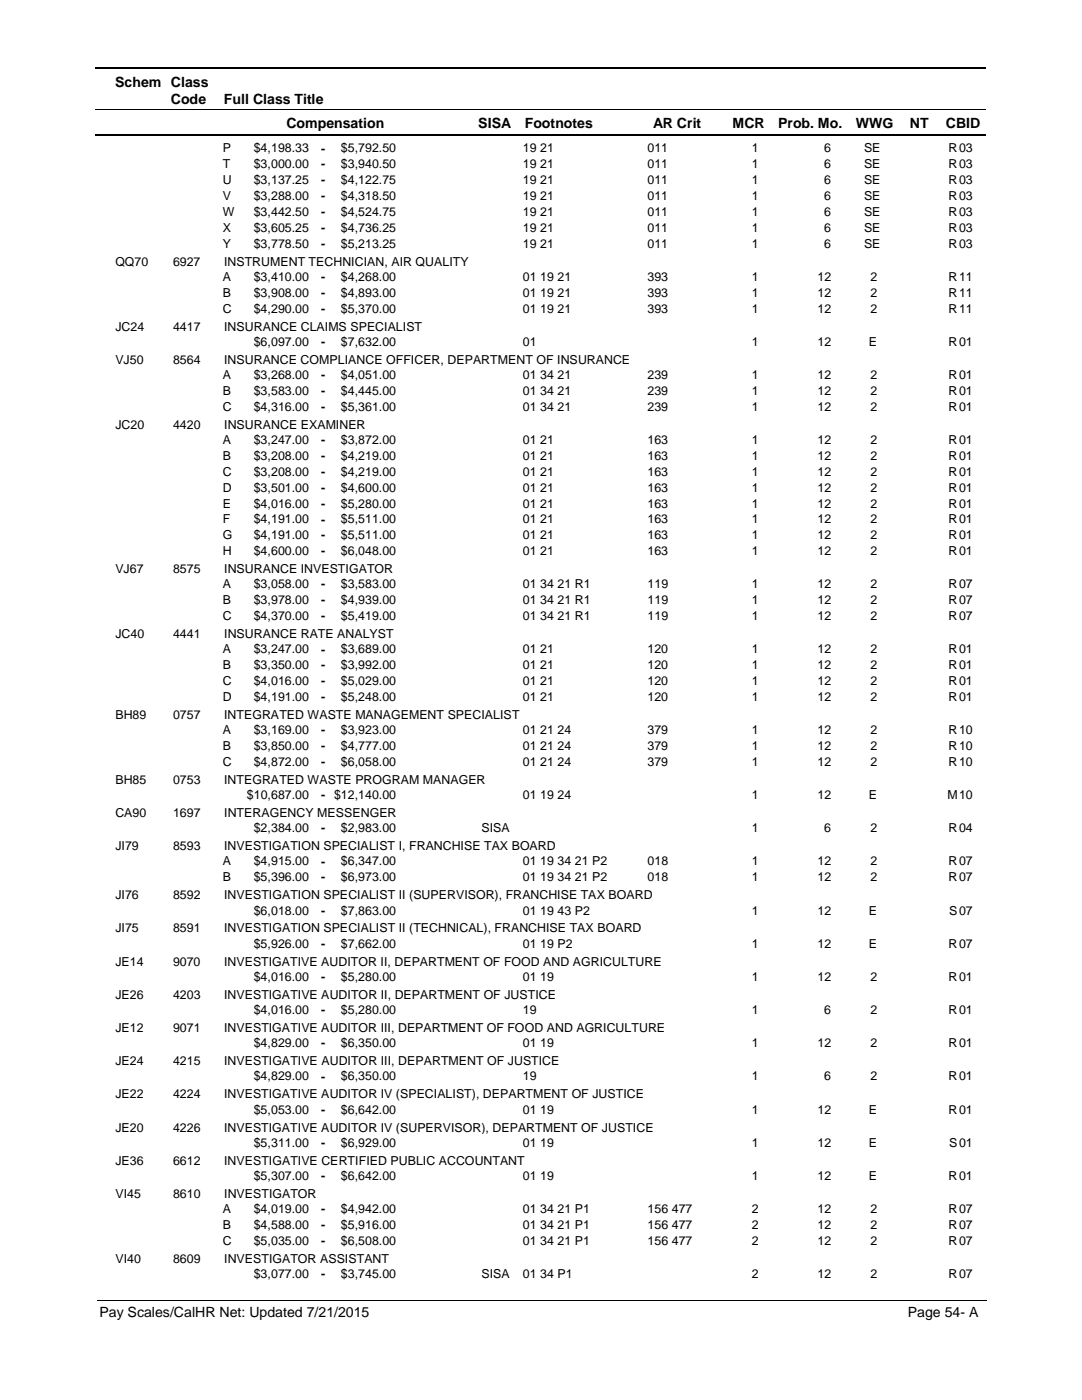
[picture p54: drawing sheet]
<svg xmlns="http://www.w3.org/2000/svg" width="216mm" height="279mm" viewBox="0 0 216 279" stroke-linecap="round" stroke-linejoin="round" font-family="sans-serif">
<defs><g id="words">
<g font-size="2.8">
<text x="23" y="17.3">Schem Class</text>
<text x="34.1" y="20.7">Code</text>
<text x="44.7" y="20.7">Full Class Title</text>
<text x="57.2" y="25.6">Compensation</text>
<text x="95.4" y="25.6">SISA</text>
<text x="104.7" y="25.6">Footnotes</text>
<text x="130.3" y="25.6">AR Crit</text>
<text x="146.2" y="25.6">MCR</text>
<text x="155.3" y="25.6">Prob. Mo.</text>
<text x="170.8" y="25.6">WWG</text>
<text x="181.5" y="25.6">NT</text>
<text x="188.7" y="25.6">CBID</text>
<text x="19.9" y="262.9">Pay Scales/CalHR Net: Updated 7/21/2015</text>
<text x="181.1" y="262.9">Page 54- A</text>
</g>
<g font-size="2.5">
<text x="44.5" y="33.6">T</text>
<text x="44.5" y="30.4">P</text>
<text x="50.6" y="30.4">$4,198.33</text>
<text x="50.6" y="33.6">$3,000.00</text>
<text x="64.1" y="30.4">-</text>
<text x="64.1" y="33.6">-</text>
<text x="68" y="30.4">$5,792.50</text>
<text x="68" y="33.6">$3,940.50</text>
<text x="104.3" y="30.4">19 21</text>
<text x="104.3" y="33.6">19 21</text>
<text x="129.2" y="30.4">011</text>
<text x="129.2" y="33.6">011</text>
<text x="150" y="30.4">1</text>
<text x="150" y="33.6">1</text>
<text x="164.5" y="30.4">6</text>
<text x="164.5" y="33.6">6</text>
<text x="172.4" y="30.4">SE</text>
<text x="172.4" y="33.6">SE</text>
<text x="189.3" y="30.4">R</text>
<text x="189.3" y="33.6">R</text>
<text x="191.4" y="30.4">03</text>
<text x="191.4" y="33.6">03</text>
<text x="44.5" y="36.8">U</text>
<text x="44.5" y="39.9">V</text>
<text x="50.6" y="36.8">$3,137.25</text>
<text x="50.6" y="39.9">$3,288.00</text>
<text x="64.1" y="36.8">-</text>
<text x="64.1" y="40">-</text>
<text x="68" y="36.8">$4,122.75</text>
<text x="68" y="39.9">$4,318.50</text>
<text x="104.3" y="36.8">19 21</text>
<text x="104.3" y="39.9">19 21</text>
<text x="129.2" y="36.8">011</text>
<text x="129.2" y="39.9">011</text>
<text x="150" y="39.9">1</text>
<text x="150" y="36.8">1</text>
<text x="164.5" y="36.8">6</text>
<text x="164.5" y="39.9">6</text>
<text x="172.4" y="36.8">SE</text>
<text x="172.4" y="39.9">SE</text>
<text x="189.3" y="39.9">R</text>
<text x="189.3" y="36.8">R</text>
<text x="191.4" y="36.8">03</text>
<text x="191.4" y="39.9">03</text>
<text x="44.5" y="43.1">W</text>
<text x="44.5" y="46.3">X</text>
<text x="50.6" y="43.1">$3,442.50</text>
<text x="50.6" y="46.3">$3,605.25</text>
<text x="64.1" y="43.1">-</text>
<text x="64.1" y="46.3">-</text>
<text x="68" y="46.3">$4,736.25</text>
<text x="68" y="43.1">$4,524.75</text>
<text x="104.3" y="46.3">19 21</text>
<text x="104.3" y="43.1">19 21</text>
<text x="129.2" y="46.3">011</text>
<text x="129.2" y="43.1">011</text>
<text x="150" y="43.1">1</text>
<text x="150" y="46.3">1</text>
<text x="164.5" y="43.1">6</text>
<text x="164.5" y="46.3">6</text>
<text x="172.4" y="46.3">SE</text>
<text x="172.4" y="43.1">SE</text>
<text x="189.3" y="43.1">R</text>
<text x="189.3" y="46.3">R</text>
<text x="191.4" y="43.1">03</text>
<text x="191.4" y="46.3">03</text>
<text x="23" y="53">QQ70</text>
<text x="34.5" y="53">6927</text>
<text x="44.5" y="49.4">Y</text>
<text x="44.7" y="53">INSTRUMENT TECHNICIAN, AIR QUALITY</text>
<text x="50.6" y="49.4">$3,778.50</text>
<text x="64.1" y="49.5">-</text>
<text x="68" y="49.4">$5,213.25</text>
<text x="104.3" y="49.4">19 21</text>
<text x="129.2" y="49.4">011</text>
<text x="150" y="49.4">1</text>
<text x="164.5" y="49.4">6</text>
<text x="172.4" y="49.4">SE</text>
<text x="189.3" y="49.4">R</text>
<text x="191.4" y="49.4">03</text>
<text x="44.5" y="59.2">B</text>
<text x="44.5" y="56">A</text>
<text x="50.6" y="56">$3,410.00</text>
<text x="50.6" y="59.2">$3,908.00</text>
<text x="64.1" y="56.1">-</text>
<text x="64.1" y="59.2">-</text>
<text x="68" y="56">$4,268.00</text>
<text x="68" y="59.2">$4,893.00</text>
<text x="104.3" y="56">01 19 21</text>
<text x="104.3" y="59.2">01 19 21</text>
<text x="129.2" y="56">393</text>
<text x="129.2" y="59.2">393</text>
<text x="150" y="56">1</text>
<text x="150" y="59.2">1</text>
<text x="163.1" y="56">12</text>
<text x="163.1" y="59.2">12</text>
<text x="173.7" y="56">2</text>
<text x="173.7" y="59.2">2</text>
<text x="189.3" y="56">R</text>
<text x="189.3" y="59.2">R</text>
<text x="191.4" y="56">11</text>
<text x="191.4" y="59.2">11</text>
<text x="23" y="66">JC24</text>
<text x="34.5" y="66">4417</text>
<text x="44.5" y="62.4">C</text>
<text x="44.7" y="66">INSURANCE CLAIMS SPECIALIST</text>
<text x="50.6" y="62.4">$4,290.00</text>
<text x="64.1" y="62.4">-</text>
<text x="68" y="62.4">$5,370.00</text>
<text x="104.3" y="62.4">01 19 21</text>
<text x="129.2" y="62.4">393</text>
<text x="150" y="62.4">1</text>
<text x="163.1" y="62.4">12</text>
<text x="173.7" y="62.4">2</text>
<text x="189.3" y="62.4">R</text>
<text x="191.4" y="62.4">11</text>
<text x="50.6" y="69">$6,097.00</text>
<text x="64.1" y="69">-</text>
<text x="68" y="69">$7,632.00</text>
<text x="104.3" y="69">01</text>
<text x="150" y="69">1</text>
<text x="163.1" y="69">12</text>
<text x="173.4" y="69">E</text>
<text x="189.3" y="69">R</text>
<text x="191.4" y="69">01</text>
<text x="23" y="72.6">VJ50</text>
<text x="34.5" y="72.6">8564</text>
<text x="44.5" y="75.6">A</text>
<text x="44.7" y="72.6">INSURANCE COMPLIANCE OFFICER, DEPARTMENT OF INSURANCE</text>
<text x="50.6" y="75.6">$3,268.00</text>
<text x="64.1" y="75.7">-</text>
<text x="68" y="75.6">$4,051.00</text>
<text x="104.3" y="75.6">01 34 21</text>
<text x="129.2" y="75.6">239</text>
<text x="150" y="75.6">1</text>
<text x="163.1" y="75.6">12</text>
<text x="173.7" y="75.6">2</text>
<text x="189.3" y="75.6">R</text>
<text x="191.4" y="75.6">01</text>
<text x="44.5" y="78.8">B</text>
<text x="44.5" y="82">C</text>
<text x="50.6" y="78.8">$3,583.00</text>
<text x="50.6" y="82">$4,316.00</text>
<text x="64.1" y="78.8">-</text>
<text x="64.1" y="82">-</text>
<text x="68" y="78.8">$4,445.00</text>
<text x="68" y="82">$5,361.00</text>
<text x="104.3" y="78.8">01 34 21</text>
<text x="104.3" y="82">01 34 21</text>
<text x="129.2" y="78.8">239</text>
<text x="129.2" y="82">239</text>
<text x="150" y="82">1</text>
<text x="150" y="78.8">1</text>
<text x="163.1" y="78.8">12</text>
<text x="163.1" y="82">12</text>
<text x="173.7" y="78.8">2</text>
<text x="173.7" y="82">2</text>
<text x="189.3" y="82">R</text>
<text x="189.3" y="78.8">R</text>
<text x="191.4" y="78.8">01</text>
<text x="191.4" y="82">01</text>
<text x="23" y="85.6">JC20</text>
<text x="34.5" y="85.6">4420</text>
<text x="44.5" y="88.6">A</text>
<text x="44.7" y="85.6">INSURANCE EXAMINER</text>
<text x="50.6" y="88.6">$3,247.00</text>
<text x="64.1" y="88.6">-</text>
<text x="68" y="88.6">$3,872.00</text>
<text x="104.3" y="88.6">01 21</text>
<text x="129.2" y="88.6">163</text>
<text x="150" y="88.6">1</text>
<text x="163.1" y="88.6">12</text>
<text x="173.7" y="88.6">2</text>
<text x="189.3" y="88.6">R</text>
<text x="191.4" y="88.6">01</text>
<text x="44.5" y="91.8">B</text>
<text x="44.5" y="95">C</text>
<text x="50.6" y="91.8">$3,208.00</text>
<text x="50.6" y="95">$3,208.00</text>
<text x="64.1" y="91.8">-</text>
<text x="64.1" y="95">-</text>
<text x="68" y="91.8">$4,219.00</text>
<text x="68" y="95">$4,219.00</text>
<text x="104.3" y="91.8">01 21</text>
<text x="104.3" y="95">01 21</text>
<text x="129.2" y="91.8">163</text>
<text x="129.2" y="95">163</text>
<text x="150" y="91.8">1</text>
<text x="150" y="95">1</text>
<text x="163.1" y="91.8">12</text>
<text x="163.1" y="95">12</text>
<text x="173.7" y="91.8">2</text>
<text x="173.7" y="95">2</text>
<text x="189.3" y="91.8">R</text>
<text x="189.3" y="95">R</text>
<text x="191.4" y="91.8">01</text>
<text x="191.4" y="95">01</text>
<text x="44.5" y="98.1">D</text>
<text x="44.5" y="101.3">E</text>
<text x="50.6" y="98.1">$3,501.00</text>
<text x="50.6" y="101.3">$4,016.00</text>
<text x="64.1" y="98.1">-</text>
<text x="64.1" y="101.3">-</text>
<text x="68" y="98.1">$4,600.00</text>
<text x="68" y="101.3">$5,280.00</text>
<text x="104.3" y="98.1">01 21</text>
<text x="104.3" y="101.3">01 21</text>
<text x="129.2" y="98.1">163</text>
<text x="129.2" y="101.3">163</text>
<text x="150" y="98.1">1</text>
<text x="150" y="101.3">1</text>
<text x="163.1" y="98.1">12</text>
<text x="163.1" y="101.3">12</text>
<text x="173.7" y="98.1">2</text>
<text x="173.7" y="101.3">2</text>
<text x="189.3" y="98.1">R</text>
<text x="189.3" y="101.3">R</text>
<text x="191.4" y="98.1">01</text>
<text x="191.4" y="101.3">01</text>
<text x="44.5" y="104.5">F</text>
<text x="44.5" y="107.6">G</text>
<text x="50.6" y="104.5">$4,191.00</text>
<text x="50.6" y="107.6">$4,191.00</text>
<text x="64.1" y="104.5">-</text>
<text x="64.1" y="107.7">-</text>
<text x="68" y="104.5">$5,511.00</text>
<text x="68" y="107.6">$5,511.00</text>
<text x="104.3" y="104.5">01 21</text>
<text x="104.3" y="107.6">01 21</text>
<text x="129.2" y="104.5">163</text>
<text x="129.2" y="107.6">163</text>
<text x="150" y="104.5">1</text>
<text x="150" y="107.6">1</text>
<text x="163.1" y="104.5">12</text>
<text x="163.1" y="107.6">12</text>
<text x="173.7" y="104.5">2</text>
<text x="173.7" y="107.6">2</text>
<text x="189.3" y="104.5">R</text>
<text x="189.3" y="107.6">R</text>
<text x="191.4" y="104.5">01</text>
<text x="191.4" y="107.6">01</text>
<text x="44.5" y="110.8">H</text>
<text x="50.6" y="110.8">$4,600.00</text>
<text x="64.1" y="110.8">-</text>
<text x="68" y="110.8">$6,048.00</text>
<text x="104.3" y="110.8">01 21</text>
<text x="129.2" y="110.8">163</text>
<text x="150" y="110.8">1</text>
<text x="163.1" y="110.8">12</text>
<text x="173.7" y="110.8">2</text>
<text x="189.3" y="110.8">R</text>
<text x="191.4" y="110.8">01</text>
<text x="23" y="114.4">VJ67</text>
<text x="34.5" y="114.4">8575</text>
<text x="44.5" y="117.4">A</text>
<text x="44.7" y="114.4">INSURANCE INVESTIGATOR</text>
<text x="50.6" y="117.4">$3,058.00</text>
<text x="64.1" y="117.4">-</text>
<text x="68" y="117.4">$3,583.00</text>
<text x="104.3" y="117.4">01 34 21 R1</text>
<text x="129.2" y="117.4">119</text>
<text x="150" y="117.4">1</text>
<text x="163.1" y="117.4">12</text>
<text x="173.7" y="117.4">2</text>
<text x="189.3" y="117.4">R</text>
<text x="191.4" y="117.4">07</text>
<text x="44.5" y="120.6">B</text>
<text x="44.5" y="123.8">C</text>
<text x="50.6" y="120.6">$3,978.00</text>
<text x="50.6" y="123.8">$4,370.00</text>
<text x="64.1" y="120.6">-</text>
<text x="64.1" y="123.8">-</text>
<text x="68" y="120.6">$4,939.00</text>
<text x="68" y="123.8">$5,419.00</text>
<text x="104.3" y="120.6">01 34 21 R1</text>
<text x="104.3" y="123.8">01 34 21 R1</text>
<text x="129.2" y="120.6">119</text>
<text x="129.2" y="123.8">119</text>
<text x="150" y="120.6">1</text>
<text x="150" y="123.8">1</text>
<text x="163.1" y="120.6">12</text>
<text x="163.1" y="123.8">12</text>
<text x="173.7" y="120.6">2</text>
<text x="173.7" y="123.8">2</text>
<text x="189.3" y="120.6">R</text>
<text x="189.3" y="123.8">R</text>
<text x="191.4" y="120.6">07</text>
<text x="191.4" y="123.8">07</text>
<text x="23" y="127.3">JC40</text>
<text x="34.5" y="127.3">4441</text>
<text x="44.5" y="130.4">A</text>
<text x="44.7" y="127.3">INSURANCE RATE ANALYST</text>
<text x="50.6" y="130.4">$3,247.00</text>
<text x="64.1" y="130.4">-</text>
<text x="68" y="130.4">$3,689.00</text>
<text x="104.3" y="130.4">01 21</text>
<text x="129.2" y="130.4">120</text>
<text x="150" y="130.4">1</text>
<text x="163.1" y="130.4">12</text>
<text x="173.7" y="130.4">2</text>
<text x="189.3" y="130.4">R</text>
<text x="191.4" y="130.4">01</text>
<text x="44.5" y="133.6">B</text>
<text x="44.5" y="136.7">C</text>
<text x="50.6" y="133.6">$3,350.00</text>
<text x="50.6" y="136.7">$4,016.00</text>
<text x="64.1" y="133.6">-</text>
<text x="64.1" y="136.8">-</text>
<text x="68" y="133.6">$3,992.00</text>
<text x="68" y="136.7">$5,029.00</text>
<text x="104.3" y="133.6">01 21</text>
<text x="104.3" y="136.7">01 21</text>
<text x="129.2" y="133.6">120</text>
<text x="129.2" y="136.7">120</text>
<text x="150" y="133.6">1</text>
<text x="150" y="136.7">1</text>
<text x="163.1" y="133.6">12</text>
<text x="163.1" y="136.7">12</text>
<text x="173.7" y="133.6">2</text>
<text x="173.7" y="136.7">2</text>
<text x="189.3" y="133.6">R</text>
<text x="189.3" y="136.7">R</text>
<text x="191.4" y="133.6">01</text>
<text x="191.4" y="136.7">01</text>
<text x="23" y="143.5">BH89</text>
<text x="34.5" y="143.5">0757</text>
<text x="44.5" y="139.9">D</text>
<text x="44.7" y="143.5">INTEGRATED WASTE MANAGEMENT SPECIALIST</text>
<text x="50.6" y="139.9">$4,191.00</text>
<text x="64.1" y="139.9">-</text>
<text x="68" y="139.9">$5,248.00</text>
<text x="104.3" y="139.9">01 21</text>
<text x="129.2" y="139.9">120</text>
<text x="150" y="139.9">1</text>
<text x="163.1" y="139.9">12</text>
<text x="173.7" y="139.9">2</text>
<text x="189.3" y="139.9">R</text>
<text x="191.4" y="139.9">01</text>
<text x="44.5" y="146.5">A</text>
<text x="44.5" y="149.7">B</text>
<text x="50.6" y="146.5">$3,169.00</text>
<text x="50.6" y="149.7">$3,850.00</text>
<text x="64.1" y="146.5">-</text>
<text x="64.1" y="149.7">-</text>
<text x="68" y="149.7">$4,777.00</text>
<text x="68" y="146.5">$3,923.00</text>
<text x="104.3" y="149.7">01 21 24</text>
<text x="104.3" y="146.5">01 21 24</text>
<text x="129.2" y="149.7">379</text>
<text x="129.2" y="146.5">379</text>
<text x="150" y="146.5">1</text>
<text x="150" y="149.7">1</text>
<text x="163.1" y="146.5">12</text>
<text x="163.1" y="149.7">12</text>
<text x="173.7" y="149.7">2</text>
<text x="173.7" y="146.5">2</text>
<text x="189.3" y="146.5">R</text>
<text x="189.3" y="149.7">R</text>
<text x="191.4" y="146.5">10</text>
<text x="191.4" y="149.7">10</text>
<text x="44.5" y="152.9">C</text>
<text x="50.6" y="152.9">$4,872.00</text>
<text x="64.1" y="152.9">-</text>
<text x="68" y="152.9">$6,058.00</text>
<text x="104.3" y="152.9">01 21 24</text>
<text x="129.2" y="152.9">379</text>
<text x="150" y="152.9">1</text>
<text x="163.1" y="152.9">12</text>
<text x="173.7" y="152.9">2</text>
<text x="189.3" y="152.9">R</text>
<text x="191.4" y="152.9">10</text>
<text x="23" y="156.4">BH85</text>
<text x="34.5" y="156.4">0753</text>
<text x="44.7" y="156.4">INTEGRATED WASTE PROGRAM MANAGER</text>
<text x="49.3" y="159.5">$10,687.00</text>
<text x="64.1" y="159.5">- $12,140.00</text>
<text x="104.3" y="159.5">01 19 24</text>
<text x="150" y="159.5">1</text>
<text x="163.1" y="159.5">12</text>
<text x="173.4" y="159.5">E</text>
<text x="189.1" y="159.5">M</text>
<text x="191.4" y="159.5">10</text>
<text x="23" y="163">CA90</text>
<text x="34.5" y="163">1697</text>
<text x="44.7" y="163">INTERAGENCY MESSENGER</text>
<text x="50.6" y="166.1">$2,384.00</text>
<text x="64.1" y="166.1">-</text>
<text x="68" y="166.1">$2,983.00</text>
<text x="96.1" y="166.1">SISA</text>
<text x="150" y="166.1">1</text>
<text x="164.5" y="166.1">6</text>
<text x="173.7" y="166.1">2</text>
<text x="189.3" y="166.1">R</text>
<text x="191.4" y="166.1">04</text>
<text x="23" y="169.7">JI79</text>
<text x="34.5" y="169.7">8593</text>
<text x="44.5" y="172.7">A</text>
<text x="44.7" y="169.7">INVESTIGATION SPECIALIST I, FRANCHISE TAX BOARD</text>
<text x="50.6" y="172.7">$4,915.00</text>
<text x="64.1" y="172.8">-</text>
<text x="68" y="172.7">$6,347.00</text>
<text x="104.3" y="172.7">01 19 34 21 P2</text>
<text x="129.2" y="172.7">018</text>
<text x="150" y="172.7">1</text>
<text x="163.1" y="172.7">12</text>
<text x="173.7" y="172.7">2</text>
<text x="189.3" y="172.7">R</text>
<text x="191.4" y="172.7">07</text>
<text x="23" y="179.5">JI76</text>
<text x="34.5" y="179.5">8592</text>
<text x="44.5" y="175.9">B</text>
<text x="44.7" y="179.5">INVESTIGATION SPECIALIST II (SUPERVISOR), FRANCHISE TAX BOARD</text>
<text x="50.6" y="175.9">$5,396.00</text>
<text x="64.1" y="175.9">-</text>
<text x="68" y="175.9">$6,973.00</text>
<text x="104.3" y="175.9">01 19 34 21 P2</text>
<text x="129.2" y="175.9">018</text>
<text x="150" y="175.9">1</text>
<text x="163.1" y="175.9">12</text>
<text x="173.7" y="175.9">2</text>
<text x="189.3" y="175.9">R</text>
<text x="191.4" y="175.9">07</text>
<text x="50.6" y="182.5">$6,018.00</text>
<text x="64.1" y="182.5">-</text>
<text x="68" y="182.5">$7,863.00</text>
<text x="104.3" y="182.5">01 19 43 P2</text>
<text x="150" y="182.5">1</text>
<text x="163.1" y="182.5">12</text>
<text x="173.4" y="182.5">E</text>
<text x="189.4" y="182.5">S</text>
<text x="191.4" y="182.5">07</text>
<text x="23" y="186.1">JI75</text>
<text x="34.5" y="186.1">8591</text>
<text x="44.7" y="186.1">INVESTIGATION SPECIALIST II (TECHNICAL), FRANCHISE TAX BOARD</text>
<text x="50.6" y="189.1">$5,926.00</text>
<text x="64.1" y="189.2">-</text>
<text x="68" y="189.1">$7,662.00</text>
<text x="104.3" y="189.1">01 19 P2</text>
<text x="150" y="189.1">1</text>
<text x="163.1" y="189.1">12</text>
<text x="173.4" y="189.1">E</text>
<text x="189.3" y="189.1">R</text>
<text x="191.4" y="189.1">07</text>
<text x="23" y="192.7">JE14</text>
<text x="34.5" y="192.7">9070</text>
<text x="44.7" y="192.7">INVESTIGATIVE AUDITOR II, DEPARTMENT OF FOOD AND AGRICULTURE</text>
<text x="50.6" y="195.8">$4,016.00</text>
<text x="64.1" y="195.8">-</text>
<text x="68" y="195.8">$5,280.00</text>
<text x="104.3" y="195.8">01 19</text>
<text x="150" y="195.8">1</text>
<text x="163.1" y="195.8">12</text>
<text x="173.7" y="195.8">2</text>
<text x="189.3" y="195.8">R</text>
<text x="191.4" y="195.8">01</text>
<text x="23" y="199.3">JE26</text>
<text x="34.5" y="199.3">4203</text>
<text x="44.7" y="199.3">INVESTIGATIVE AUDITOR II, DEPARTMENT OF JUSTICE</text>
<text x="50.6" y="202.4">$4,016.00</text>
<text x="64.1" y="202.4">-</text>
<text x="68" y="202.4">$5,280.00</text>
<text x="104.3" y="202.4">19</text>
<text x="150" y="202.4">1</text>
<text x="164.5" y="202.4">6</text>
<text x="173.7" y="202.4">2</text>
<text x="189.3" y="202.4">R</text>
<text x="191.4" y="202.4">01</text>
<text x="23" y="206">JE12</text>
<text x="34.5" y="206">9071</text>
<text x="44.7" y="206">INVESTIGATIVE AUDITOR III, DEPARTMENT OF FOOD AND AGRICULTURE</text>
<text x="50.6" y="209">$4,829.00</text>
<text x="64.1" y="209">-</text>
<text x="68" y="209">$6,350.00</text>
<text x="104.3" y="209">01 19</text>
<text x="150" y="209">1</text>
<text x="163.1" y="209">12</text>
<text x="173.7" y="209">2</text>
<text x="189.3" y="209">R</text>
<text x="191.4" y="209">01</text>
<text x="23" y="212.6">JE24</text>
<text x="34.5" y="212.6">4215</text>
<text x="44.7" y="212.6">INVESTIGATIVE AUDITOR III, DEPARTMENT OF JUSTICE</text>
<text x="50.6" y="215.6">$4,829.00</text>
<text x="64.1" y="215.7">-</text>
<text x="68" y="215.6">$6,350.00</text>
<text x="104.3" y="215.6">19</text>
<text x="150" y="215.6">1</text>
<text x="164.5" y="215.6">6</text>
<text x="173.7" y="215.6">2</text>
<text x="189.3" y="215.6">R</text>
<text x="191.4" y="215.6">01</text>
<text x="23" y="219.2">JE22</text>
<text x="34.5" y="219.2">4224</text>
<text x="44.7" y="219.2">INVESTIGATIVE AUDITOR IV (SPECIALIST), DEPARTMENT OF JUSTICE</text>
<text x="23" y="225.8">JE20</text>
<text x="34.5" y="225.8">4226</text>
<text x="44.7" y="225.8">INVESTIGATIVE AUDITOR IV (SUPERVISOR), DEPARTMENT OF JUSTICE</text>
<text x="50.6" y="222.2">$5,053.00</text>
<text x="64.1" y="222.3">-</text>
<text x="68" y="222.2">$6,642.00</text>
<text x="104.3" y="222.2">01 19</text>
<text x="150" y="222.2">1</text>
<text x="163.1" y="222.2">12</text>
<text x="173.4" y="222.2">E</text>
<text x="189.3" y="222.2">R</text>
<text x="191.4" y="222.2">01</text>
<text x="23" y="232.5">JE36</text>
<text x="34.5" y="232.5">6612</text>
<text x="44.7" y="232.5">INVESTIGATIVE CERTIFIED PUBLIC ACCOUNTANT</text>
<text x="50.6" y="228.9">$5,311.00</text>
<text x="64.1" y="228.9">-</text>
<text x="68" y="228.9">$6,929.00</text>
<text x="104.3" y="228.9">01 19</text>
<text x="150" y="228.9">1</text>
<text x="163.1" y="228.9">12</text>
<text x="173.4" y="228.9">E</text>
<text x="189.4" y="228.9">S</text>
<text x="191.4" y="228.9">01</text>
<text x="23" y="239.1">VI45</text>
<text x="34.5" y="239.1">8610</text>
<text x="44.7" y="239.1">INVESTIGATOR</text>
<text x="50.6" y="235.5">$5,307.00</text>
<text x="64.1" y="235.5">-</text>
<text x="68" y="235.5">$6,642.00</text>
<text x="104.3" y="235.5">01 19</text>
<text x="150" y="235.5">1</text>
<text x="163.1" y="235.5">12</text>
<text x="173.4" y="235.5">E</text>
<text x="189.3" y="235.5">R</text>
<text x="191.4" y="235.5">01</text>
<text x="44.5" y="242.1">A</text>
<text x="44.5" y="245.3">B</text>
<text x="50.6" y="242.1">$4,019.00</text>
<text x="50.6" y="245.3">$4,588.00</text>
<text x="64.1" y="242.1">-</text>
<text x="64.1" y="245.3">-</text>
<text x="68" y="242.1">$4,942.00</text>
<text x="68" y="245.3">$5,916.00</text>
<text x="104.3" y="242.1">01 34 21 P1</text>
<text x="104.3" y="245.3">01 34 21 P1</text>
<text x="129.2" y="242.1">156 477</text>
<text x="129.2" y="245.3">156 477</text>
<text x="150" y="245.3">2</text>
<text x="150" y="242.1">2</text>
<text x="163.1" y="242.1">12</text>
<text x="163.1" y="245.3">12</text>
<text x="173.7" y="242.1">2</text>
<text x="173.7" y="245.3">2</text>
<text x="189.3" y="245.3">R</text>
<text x="189.3" y="242.1">R</text>
<text x="191.4" y="242.1">07</text>
<text x="191.4" y="245.3">07</text>
<text x="44.5" y="248.5">C</text>
<text x="50.6" y="248.5">$5,035.00</text>
<text x="64.1" y="248.5">-</text>
<text x="68" y="248.5">$6,508.00</text>
<text x="104.3" y="248.5">01 34 21 P1</text>
<text x="129.2" y="248.5">156 477</text>
<text x="150" y="248.5">2</text>
<text x="163.1" y="248.5">12</text>
<text x="173.7" y="248.5">2</text>
<text x="189.3" y="248.5">R</text>
<text x="191.4" y="248.5">07</text>
<text x="23" y="252">VI40</text>
<text x="34.5" y="252">8609</text>
<text x="44.7" y="252">INVESTIGATOR ASSISTANT</text>
<text x="50.6" y="255.1">$3,077.00</text>
<text x="64.1" y="255.1">-</text>
<text x="68" y="255.1">$3,745.00</text>
<text x="96.1" y="255.1">SISA</text>
<text x="104.3" y="255.1">01 34 P1</text>
<text x="150" y="255.1">2</text>
<text x="163.1" y="255.1">12</text>
<text x="173.7" y="255.1">2</text>
<text x="189.3" y="255.1">R</text>
<text x="191.4" y="255.1">07</text>
</g>
</g></defs>
<path d="M19 13.5h177.8M19 27h177.8" fill="none" stroke="#000" stroke-width=".36"/>
<path d="M19 21.8h177.8" fill="none" stroke="#000" stroke-width=".2"/>
<g fill="#fff">
<path d="M46.9 27.8h16.3v3h-16.3z"/>
<path d="M191 27.8h4.2v3h-4.2z"/>
<path d="M46.9 31h16.3v2.9h-16.3z"/>
<path d="M191 31h4.2v2.9h-4.2z"/>
<path d="M46.9 34.1h16.3v3h-16.3z"/>
<path d="M191 34.1h4.2v3h-4.2z"/>
<path d="M46.9 37.3h16.3v3h-16.3z"/>
<path d="M191 37.3h4.2v3h-4.2z"/>
<path d="M46.9 40.5h16.3v3h-16.3z"/>
<path d="M191 40.5h4.2v3h-4.2z"/>
<path d="M46.9 43.6h16.3v3h-16.3z"/>
<path d="M191 43.6h4.2v3h-4.2z"/>
<path d="M46.9 46.8h16.3v3h-16.3z"/>
<path d="M191 46.8h4.2v3h-4.2z"/>
<path d="M46.9 53.4h16.3v3h-16.3z"/>
<path d="M191 53.4h4.2v3h-4.2z"/>
<path d="M46.9 56.6h16.3v3h-16.3z"/>
<path d="M191 56.6h4.2v3h-4.2z"/>
<path d="M46.9 59.8h16.3v2.9h-16.3z"/>
<path d="M191 59.8h4.2v2.9h-4.2z"/>
<path d="M46.9 66.4h16.3v3h-16.3z"/>
<path d="M191 66.4h4.2v3h-4.2z"/>
<path d="M46.9 73h16.3v3h-16.3z"/>
<path d="M191 73h4.2v3h-4.2z"/>
<path d="M46.9 76.2h16.3v3h-16.3z"/>
<path d="M191 76.2h4.2v3h-4.2z"/>
<path d="M46.9 79.4h16.3v2.9h-16.3z"/>
<path d="M191 79.4h4.2v2.9h-4.2z"/>
<path d="M46.9 86h16.3v3h-16.3z"/>
<path d="M191 86h4.2v3h-4.2z"/>
<path d="M46.9 89.2h16.3v2.9h-16.3z"/>
<path d="M191 89.2h4.2v2.9h-4.2z"/>
<path d="M46.9 92.3h16.3v3h-16.3z"/>
<path d="M191 92.3h4.2v3h-4.2z"/>
<path d="M46.9 95.5h16.3v3h-16.3z"/>
<path d="M191 95.5h4.2v3h-4.2z"/>
<path d="M46.9 98.7h16.3v2.9h-16.3z"/>
<path d="M191 98.7h4.2v2.9h-4.2z"/>
<path d="M46.9 101.8h16.3v3h-16.3z"/>
<path d="M191 101.8h4.2v3h-4.2z"/>
<path d="M46.9 105h16.3v3h-16.3z"/>
<path d="M191 105h4.2v3h-4.2z"/>
<path d="M46.9 108.2h16.3v2.9h-16.3z"/>
<path d="M191 108.2h4.2v2.9h-4.2z"/>
<path d="M46.9 114.8h16.3v3h-16.3z"/>
<path d="M191 114.8h4.2v3h-4.2z"/>
<path d="M46.9 118h16.3v2.9h-16.3z"/>
<path d="M191 118h4.2v2.9h-4.2z"/>
<path d="M46.9 121.1h16.3v3h-16.3z"/>
<path d="M191 121.1h4.2v3h-4.2z"/>
<path d="M46.9 127.8h16.3v2.9h-16.3z"/>
<path d="M191 127.8h4.2v2.9h-4.2z"/>
<path d="M46.9 130.9h16.3v3h-16.3z"/>
<path d="M191 130.9h4.2v3h-4.2z"/>
<path d="M46.9 134.1h16.3v3h-16.3z"/>
<path d="M191 134.1h4.2v3h-4.2z"/>
<path d="M46.9 137.3h16.3v3h-16.3z"/>
<path d="M191 137.3h4.2v3h-4.2z"/>
<path d="M46.9 143.9h16.3v3h-16.3z"/>
<path d="M191 143.9h4.2v3h-4.2z"/>
<path d="M46.9 147.1h16.3v2.9h-16.3z"/>
<path d="M191 147.1h4.2v2.9h-4.2z"/>
<path d="M46.9 150.2h16.3v3h-16.3z"/>
<path d="M191 150.2h4.2v3h-4.2z"/>
<path d="M46.9 156.8h16.3v3h-16.3z"/>
<path d="M191 156.8h4.2v3h-4.2z"/>
<path d="M46.9 163.5h16.3v3h-16.3z"/>
<path d="M191 163.5h4.2v3h-4.2z"/>
<path d="M46.9 170.1h16.3v3h-16.3z"/>
<path d="M191 170.1h4.2v3h-4.2z"/>
<path d="M46.9 173.3h16.3v3h-16.3z"/>
<path d="M191 173.3h4.2v3h-4.2z"/>
<path d="M46.9 179.9h16.3v3h-16.3z"/>
<path d="M191 179.9h4.2v3h-4.2z"/>
<path d="M46.9 186.5h16.3v3h-16.3z"/>
<path d="M191 186.5h4.2v3h-4.2z"/>
<path d="M46.9 193.1h16.3v3h-16.3z"/>
<path d="M191 193.1h4.2v3h-4.2z"/>
<path d="M46.9 199.7h16.3v3h-16.3z"/>
<path d="M191 199.7h4.2v3h-4.2z"/>
<path d="M46.9 206.4h16.3v3h-16.3z"/>
<path d="M191 206.4h4.2v3h-4.2z"/>
<path d="M46.9 213h16.3v3h-16.3z"/>
<path d="M191 213h4.2v3h-4.2z"/>
<path d="M46.9 219.6h16.3v3h-16.3z"/>
<path d="M191 219.6h4.2v3h-4.2z"/>
<path d="M46.9 226.3h16.3v2.9h-16.3z"/>
<path d="M191 226.3h4.2v2.9h-4.2z"/>
<path d="M46.9 232.9h16.3v3h-16.3z"/>
<path d="M191 232.9h4.2v3h-4.2z"/>
<path d="M46.9 239.5h16.3v3h-16.3z"/>
<path d="M191 239.5h4.2v3h-4.2z"/>
<path d="M46.9 242.7h16.3v2.9h-16.3z"/>
<path d="M191 242.7h4.2v2.9h-4.2z"/>
<path d="M46.9 245.8h16.3v3h-16.3z"/>
<path d="M191 245.8h4.2v3h-4.2z"/>
<path d="M46.9 252.5h16.3v2.9h-16.3z"/>
<path d="M191 252.5h4.2v2.9h-4.2z"/>
</g>
<path d="M19.4 259.6h177.4" fill="none" stroke="#000" stroke-width=".2"/>
<use href="#words"/>
</svg>
